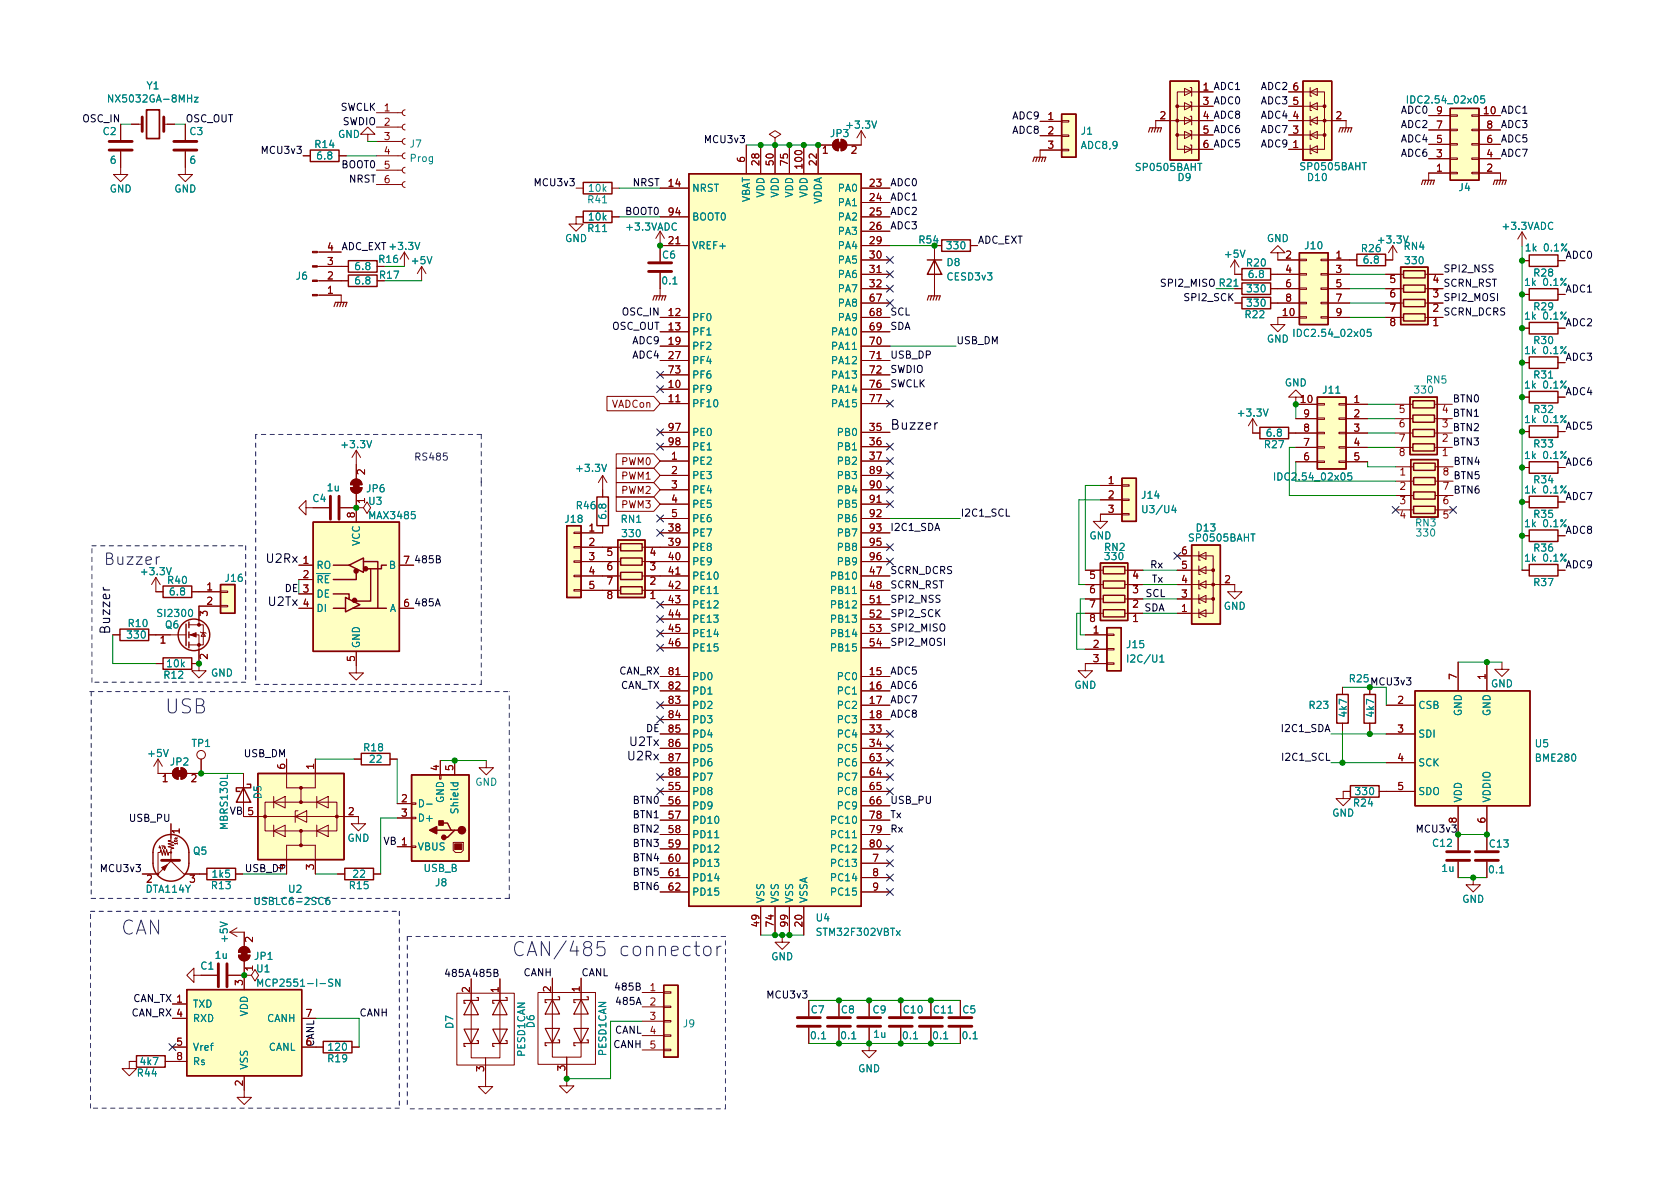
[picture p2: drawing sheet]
<svg xmlns="http://www.w3.org/2000/svg" width="297mm" height="210mm" viewBox="0 0 297 210" stroke-linecap="round" stroke-linejoin="round" font-family="sans-serif">
<defs><g id="words">
<g font-size="3.5" fill="#0000c2">
<text x="29.4" y="126.2">USB</text>
<text x="21.2" y="165.3">CAN</text>
<text x="90.4" y="169.1">CAN/485 connector</text>
</g>
<text font-size="2.8" fill="#0000c2" x="18.3" y="99.9">Buzzer</text>
<g font-size="2.4">
<text x="157.4" y="76">Buzzer</text>
<text x="19.5" y="112.3" transform="rotate(-90 19.5 112.3)">Buzzer</text>
</g>
<g font-size="2.1">
<text x="47.4" y="99.5">U2Rx</text>
<text x="47.6" y="107.1">U2Tx</text>
<text x="111.5" y="131.9">U2Tx</text>
<text x="111.3" y="134.4">U2Rx</text>
</g>
<g font-size="1.8" fill="#008484">
<text x="26" y="15.8">Y1</text>
<text x="18.3" y="23.9">C2</text>
<text x="19.9" y="18.1">NX5032GA-8MHz</text>
<text x="33.6" y="23.9">C3</text>
<text x="149.9" y="22.7">+3.3V</text>
<text x="191.2" y="23.8">J1</text>
<text x="249.5" y="18.3">IDC2.54_02x05</text>
<text x="19.5" y="29">6</text>
<text x="33.6" y="29">6</text>
<text x="55.8" y="26.2">R14</text>
<text x="56.2" y="28.2">6.8</text>
<text x="59.7" y="24.4">GND</text>
<text x="72.5" y="26.1">J7</text>
<text x="72.6" y="28.6">Prog</text>
<text x="146.9" y="24.2">JP3</text>
<text x="191.3" y="26.3">ADC8,9</text>
<text x="19.4" y="34">GND</text>
<text x="30.8" y="34">GND</text>
<text x="104" y="35.9">R41</text>
<text x="104.2" y="33.9">10k</text>
<text x="122.3" y="33.9">NRST</text>
<text x="135.1" y="35" transform="rotate(-90 135.1 35)">VDD</text>
<text x="137.7" y="35" transform="rotate(-90 137.7 35)">VDD</text>
<text x="140.2" y="35" transform="rotate(-90 140.2 35)">VDD</text>
<text x="142.7" y="35" transform="rotate(-90 142.7 35)">VDD</text>
<text x="148.3" y="33.9">PA0</text>
<text x="201" y="30.2">SP0505BAHT</text>
<text x="208.3" y="32">D9</text>
<text x="230.1" y="30.1">SP0505BAHT</text>
<text x="231.3" y="32">D10</text>
<text x="258" y="33.8">J4</text>
<text x="104" y="41">R11</text>
<text x="104.2" y="39">10k</text>
<text x="110.9" y="40.8">+3.3VADC</text>
<text x="122.3" y="39">BOOT0</text>
<text x="132.6" y="36.1" transform="rotate(-90 132.6 36.1)">VBAT</text>
<text x="145.3" y="36.2" transform="rotate(-90 145.3 36.2)">VDDA</text>
<text x="148.3" y="36.4">PA1</text>
<text x="148.3" y="39">PA2</text>
<text x="148.3" y="41.5">PA3</text>
<text x="265.9" y="40.6">+3.3VADC</text>
<text x="62.9" y="47.7">6.8</text>
<text x="69.2" y="44.2">+3.3V</text>
<text x="73" y="46.7">+5V</text>
<text x="99.9" y="42.8">GND</text>
<text x="117.2" y="45.7">C6</text>
<text x="122.3" y="44.1">VREF+</text>
<text x="148.3" y="44.1">PA4</text>
<text x="148.3" y="46.6">PA5</text>
<text x="162.6" y="43">R54</text>
<text x="167.4" y="47">D8</text>
<text x="167.6" y="44.1">330</text>
<text x="216.7" y="45.6">+5V</text>
<text x="220.5" y="47.1">R20</text>
<text x="224" y="42.8">GND</text>
<text x="230.8" y="44.1">J10</text>
<text x="240.8" y="44.6">R26</text>
<text x="241.2" y="46.6">6.8</text>
<text x="243.9" y="43">+3.3V</text>
<text x="248.3" y="44.2">RN4</text>
<text x="248.6" y="46.7">330</text>
<text x="270.2" y="44.4">1k 0.1%</text>
<text x="276.7" y="45.7">ADC0</text>
<text x="52.4" y="49.5">J6</text>
<text x="62.9" y="50.3">6.8</text>
<text x="67.2" y="49.3">R17</text>
<text x="117.2" y="50.3">0.1</text>
<text x="148.3" y="49.1">PA6</text>
<text x="148.3" y="51.7">PA7</text>
<text x="167.5" y="49.6">CESD3v3</text>
<text x="215.7" y="50.7">R21</text>
<text x="220.6" y="51.7">330</text>
<text x="220.9" y="49.1">6.8</text>
<text x="270.1" y="50.5">1k 0.1%</text>
<text x="271.3" y="48.9">R28</text>
<text x="276.7" y="51.7">ADC1</text>
<text x="122.3" y="56.8">PF0</text>
<text x="122.3" y="59.3">PF1</text>
<text x="147.3" y="59.3">PA10</text>
<text x="148.3" y="54.2">PA8</text>
<text x="148.3" y="56.8">PA9</text>
<text x="220.2" y="56.3">R22</text>
<text x="220.6" y="54.2">330</text>
<text x="229.4" y="59.6">IDC2.54_02x05</text>
<text x="270.1" y="56.5">1k 0.1%</text>
<text x="271.3" y="54.9">R29</text>
<text x="276.7" y="57.7">ADC2</text>
<text x="122.3" y="61.8">PF2</text>
<text x="122.3" y="64.4">PF4</text>
<text x="147.3" y="61.8">PA11</text>
<text x="147.3" y="64.4">PA12</text>
<text x="224" y="60.6">GND</text>
<text x="270.1" y="62.6">1k 0.1%</text>
<text x="271.3" y="60.8">R30</text>
<text x="276.7" y="63.8">ADC3</text>
<text x="122.3" y="69.5">PF9</text>
<text x="122.3" y="66.9">PF6</text>
<text x="147.3" y="66.9">PA13</text>
<text x="147.3" y="69.5">PA14</text>
<text x="227.1" y="68.3">GND</text>
<text x="234" y="69.6">J11</text>
<text x="250.2" y="69.6">330</text>
<text x="252.2" y="67.8">RN5</text>
<text x="270.1" y="68.7">1k 0.1%</text>
<text x="271.3" y="66.9">R31</text>
<text x="276.7" y="69.9">ADC4</text>
<text x="122.3" y="72">PF10</text>
<text x="122.3" y="77.1">PE0</text>
<text x="147.3" y="72">PA15</text>
<text x="148.3" y="77.1">PB0</text>
<text x="219.2" y="73.7">+3.3V</text>
<text x="224.1" y="77.2">6.8</text>
<text x="270.1" y="74.8">1k 0.1%</text>
<text x="271.3" y="73">R32</text>
<text x="276.7" y="76">ADC5</text>
<text x="60.7" y="79.2">+3.3V</text>
<text x="102.2" y="83.4">+3.3V</text>
<text x="122.3" y="82.2">PE2</text>
<text x="122.3" y="79.6">PE1</text>
<text x="148.3" y="79.6">PB1</text>
<text x="148.3" y="82.2">PB2</text>
<text x="223.7" y="79.2">R27</text>
<text x="270.1" y="81.1">1k 0.1%</text>
<text x="271.3" y="79.1">R33</text>
<text x="276.7" y="82.3">ADC6</text>
<text x="55.3" y="88.8">C4</text>
<text x="57.9" y="86.9">1u</text>
<text x="64.9" y="87">JP6</text>
<text x="65.2" y="89.3">U3</text>
<text x="122.3" y="84.7">PE3</text>
<text x="122.3" y="87.2">PE4</text>
<text x="122.3" y="89.8">PE5</text>
<text x="148.3" y="84.7">PB3</text>
<text x="148.3" y="87.2">PB4</text>
<text x="148.3" y="89.8">PB5</text>
<text x="202" y="88.2">J14</text>
<text x="226" y="85">IDC2.54_02x05</text>
<text x="270.1" y="87.2">1k 0.1%</text>
<text x="271.3" y="85.5">R34</text>
<text x="276.7" y="88.4">ADC7</text>
<text x="65.5" y="91.8">MAX3485</text>
<text x="100" y="92.4">J18</text>
<text x="102" y="90">R46</text>
<text x="107.2" y="91.6" transform="rotate(-90 107.2 91.6)">6.8</text>
<text x="109.9" y="92.4">RN1</text>
<text x="110.2" y="95">330</text>
<text x="122.3" y="94.9">PE7</text>
<text x="122.3" y="92.3">PE6</text>
<text x="148.3" y="92.3">PB6</text>
<text x="148.3" y="94.9">PB7</text>
<text x="192.6" y="95.4">GND</text>
<text x="202.5" y="90.7">U3/U4</text>
<text x="210.4" y="95.8">SP0505BAHT</text>
<text x="211.6" y="94">D13</text>
<text x="250.3" y="93.1">RN3</text>
<text x="250.6" y="94.9">330</text>
<text x="270.1" y="93.2">1k 0.1%</text>
<text x="271.3" y="91.6">R35</text>
<text x="276.7" y="94.4">ADC8</text>
<text x="25.2" y="101.7">+3.3V</text>
<text x="55.9" y="100.6">RO</text>
<text x="63.6" y="96.6" transform="rotate(-90 63.6 96.6)">VCC</text>
<text x="68.8" y="100.6">B</text>
<text x="122.3" y="97.4">PE8</text>
<text x="122.3" y="99.9">PE9</text>
<text x="148.3" y="97.4">PB8</text>
<text x="148.3" y="99.9">PB9</text>
<text x="195.3" y="97.4">RN2</text>
<text x="195.5" y="99">330</text>
<text x="270.1" y="99.3">1k 0.1%</text>
<text x="271.3" y="97.5">R36</text>
<text x="276.7" y="100.5">ADC9</text>
<text x="29.7" y="103.2">R40</text>
<text x="30.1" y="105.3">6.8</text>
<text x="39.9" y="102.9">J16</text>
<text x="55.9" y="103.1">~{RE}</text>
<text x="55.9" y="105.7">DE</text>
<text x="122.3" y="102.5">PE10</text>
<text x="122.3" y="105">PE11</text>
<text x="122.3" y="107.6">PE12</text>
<text x="147.3" y="102.5">PB10</text>
<text x="147.3" y="105">PB11</text>
<text x="147.3" y="107.6">PB12</text>
<text x="216.3" y="107.8">GND</text>
<text x="271.3" y="103.6">R37</text>
<text x="22.6" y="112.9">330</text>
<text x="22.8" y="110.9">R10</text>
<text x="28.2" y="109.1">SI2300</text>
<text x="29.3" y="111.1">Q6</text>
<text x="55.9" y="108.2">DI</text>
<text x="68.8" y="108.2">A</text>
<text x="122.3" y="110.1">PE13</text>
<text x="122.3" y="112.6">PE14</text>
<text x="147.3" y="110.1">PB13</text>
<text x="147.3" y="112.6">PB14</text>
<text x="29.6" y="118">10k</text>
<text x="37.3" y="119.6">GND</text>
<text x="63.6" y="114.7" transform="rotate(-90 63.6 114.7)">GND</text>
<text x="122.3" y="115.2">PE15</text>
<text x="147.3" y="115.2">PB15</text>
<text x="199.3" y="114.6">J15</text>
<text x="199.8" y="117.1">I2C/U1</text>
<text x="29.1" y="120">R12</text>
<text x="122.3" y="120.3">PD0</text>
<text x="122.3" y="122.8">PD1</text>
<text x="122.3" y="125.3">PD2</text>
<text x="148.3" y="120.3">PC0</text>
<text x="148.3" y="122.8">PC1</text>
<text x="148.3" y="125.3">PC2</text>
<text x="189.9" y="121.8">GND</text>
<text x="231.6" y="125.3">R23</text>
<text x="238.7" y="120.6">R25</text>
<text x="250.7" y="125.3">CSB</text>
<text x="263.6" y="121.5">GND</text>
<text x="122.3" y="127.9">PD3</text>
<text x="122.3" y="130.4">PD4</text>
<text x="148.3" y="127.9">PC3</text>
<text x="148.3" y="130.4">PC4</text>
<text x="238.1" y="126.7" transform="rotate(-90 238.1 126.7)">4k7</text>
<text x="243" y="126.7" transform="rotate(-90 243 126.7)">4k7</text>
<text x="250.7" y="130.4">SDI</text>
<text x="258.4" y="126.6" transform="rotate(-90 258.4 126.6)">GND</text>
<text x="263.5" y="126.6" transform="rotate(-90 263.5 126.6)">GND</text>
<text x="26.3" y="133.9">+5V</text>
<text x="30.2" y="135.4">JP2</text>
<text x="34" y="132.1">TP1</text>
<text x="64.4" y="132.8">R18</text>
<text x="65.4" y="134.9">22</text>
<text x="122.3" y="133">PD5</text>
<text x="122.3" y="135.5">PD6</text>
<text x="148.3" y="133">PC5</text>
<text x="148.3" y="135.5">PC6</text>
<text x="250.7" y="135.5">SCK</text>
<text x="271.5" y="132.1">U5</text>
<text x="271.7" y="134.7">BME280</text>
<text x="46.2" y="141.2" transform="rotate(-90 46.2 141.2)">D5</text>
<text x="73.8" y="142.7">D-</text>
<text x="78.5" y="142" transform="rotate(-90 78.5 142)">GND</text>
<text x="81" y="143.4" transform="rotate(-90 81 143.4)">Shield</text>
<text x="84" y="138.9">GND</text>
<text x="122.3" y="140.6">PD8</text>
<text x="122.3" y="143.1">PD9</text>
<text x="122.3" y="138">PD7</text>
<text x="148.3" y="138">PC7</text>
<text x="148.3" y="140.6">PC8</text>
<text x="148.3" y="143.1">PC9</text>
<text x="239.4" y="142.6">R24</text>
<text x="239.8" y="140.6">330</text>
<text x="250.7" y="140.6">SDO</text>
<text x="258.4" y="142" transform="rotate(-90 258.4 142)">VDD</text>
<text x="263.5" y="142" transform="rotate(-90 263.5 142)">VDDIO</text>
<text x="40.3" y="146.5" transform="rotate(-90 40.3 146.5)">MBRS130L</text>
<text x="61.4" y="148.8">GND</text>
<text x="73.8" y="145.3">D+</text>
<text x="122.3" y="145.7">PD10</text>
<text x="122.3" y="148.2">PD11</text>
<text x="147.3" y="145.7">PC10</text>
<text x="147.3" y="148.2">PC11</text>
<text x="235.5" y="144.4">GND</text>
<text x="253.4" y="149.7">C12</text>
<text x="263.4" y="149.9">C13</text>
<text x="34.2" y="151.1">Q5</text>
<text x="37.6" y="155.2">1k5</text>
<text x="62.5" y="155.2">22</text>
<text x="73.8" y="150.4">VBUS</text>
<text x="74.9" y="154.2">USB_B</text>
<text x="122.3" y="150.7">PD12</text>
<text x="122.3" y="153.3">PD13</text>
<text x="122.3" y="155.8">PD14</text>
<text x="147.3" y="153.3">PC13</text>
<text x="147.3" y="155.8">PC14</text>
<text x="147.3" y="150.7">PC12</text>
<text x="255" y="154.2">1u</text>
<text x="263.4" y="154.4">0.1</text>
<text x="25.9" y="157.9">DTA114Y</text>
<text x="37.5" y="157.2">R13</text>
<text x="45.6" y="160">USBLC6-2SC6</text>
<text x="51.1" y="157.9">U2</text>
<text x="61.9" y="157.2">R15</text>
<text x="77" y="156.7">J8</text>
<text x="122.3" y="158.4">PD15</text>
<text x="135.1" y="159.8" transform="rotate(-90 135.1 159.8)">VSS</text>
<text x="137.7" y="159.8" transform="rotate(-90 137.7 159.8)">VSS</text>
<text x="140.2" y="159.8" transform="rotate(-90 140.2 159.8)">VSS</text>
<text x="142.7" y="159.8" transform="rotate(-90 142.7 159.8)">VSSA</text>
<text x="147.3" y="158.4">PC15</text>
<text x="258.5" y="159.6">GND</text>
<text x="40.3" y="166.4" transform="rotate(-90 40.3 166.4)">+5V</text>
<text x="144.4" y="162.9">U4</text>
<text x="144.6" y="165.5">STM32F302VBTx</text>
<text x="35.5" y="171.4">C1</text>
<text x="38.1" y="169.5">1u</text>
<text x="45.1" y="169.7">JP1</text>
<text x="45.4" y="171.9">U1</text>
<text x="136.3" y="169.8">GND</text>
<text x="34" y="178.2">TXD</text>
<text x="43.8" y="179.8" transform="rotate(-90 43.8 179.8)">VDD</text>
<text x="46.8" y="174.5">MCP2551-I-SN</text>
<text x="143.4" y="179.2">C7</text>
<text x="148.8" y="179.2">C8</text>
<text x="154.4" y="179.2">C9</text>
<text x="159.8" y="179.2">C10</text>
<text x="165.1" y="179.2">C11</text>
<text x="170.2" y="179.2">C5</text>
<text x="34" y="180.7">RXD</text>
<text x="34" y="185.8">Vref</text>
<text x="47.2" y="180.7">CANH</text>
<text x="47.4" y="185.8">CANL</text>
<text x="58.2" y="185.8">120</text>
<text x="80.1" y="181.8" transform="rotate(-90 80.1 181.8)">D7</text>
<text x="94.5" y="181.7" transform="rotate(-90 94.5 181.7)">D6</text>
<text x="120.8" y="181.7">J9</text>
<text x="143.5" y="183.8">0.1</text>
<text x="148.8" y="183.8">0.1</text>
<text x="154.5" y="183.5">1u</text>
<text x="159.7" y="183.8">0.1</text>
<text x="165.1" y="183.8">0.1</text>
<text x="170.3" y="183.8">0.1</text>
<text x="24.4" y="190.4">R44</text>
<text x="24.9" y="188.3">4k7</text>
<text x="34" y="188.3">Rs</text>
<text x="43.8" y="189.2" transform="rotate(-90 43.8 189.2)">VSS</text>
<text x="58.1" y="187.8">R19</text>
<text x="92.8" y="186.8" transform="rotate(-90 92.8 186.8)">PESD1CAN</text>
<text x="107.2" y="186.7" transform="rotate(-90 107.2 186.7)">PESD1CAN</text>
<text x="151.7" y="189.6">GND</text>
</g>
<g font-size="1.8">
<text x="212.7" y="16">1 ADC1</text>
<text x="223" y="15.9">ADC2</text>
<text x="14.8" y="21.6">OSC_IN</text>
<text x="32.8" y="21.6">OSC_OUT</text>
<text x="60.1" y="19.6">SWCLK</text>
<text x="60.6" y="22.1">SWDIO</text>
<text x="179.1" y="21.1">ADC9</text>
<text x="179.1" y="23.6">ADC8</text>
<text x="212.7" y="18.5">3 ADC0</text>
<text x="212.7" y="21.1">4 ADC8</text>
<text x="212.7" y="23.6">5 ADC6</text>
<text x="223" y="23.5">ADC7</text>
<text x="223" y="21">ADC4</text>
<text x="223" y="18.4">ADC3</text>
<text x="247.8" y="22.6">ADC2</text>
<text x="247.8" y="20.1">ADC0</text>
<text x="262.4" y="20.2">10 ADC1</text>
<text x="265.3" y="22.6">ADC3</text>
<text x="46.6" y="27.2">MCU3v3</text>
<text x="60.5" y="29.7">BOOT0</text>
<text x="125" y="25.3">MCU3v3</text>
<text x="212.7" y="26.2">6 ADC5</text>
<text x="223" y="26.1">ADC9</text>
<text x="247.8" y="27.7">ADC6</text>
<text x="247.8" y="25.2">ADC4</text>
<text x="265.3" y="25.2">ADC5</text>
<text x="265.3" y="27.7">ADC7</text>
<text x="61.7" y="32.3">NRST</text>
<text x="94.9" y="32.9">MCU3v3</text>
<text x="111.9" y="32.9">NRST</text>
<text x="157.4" y="35.5">ADC1</text>
<text x="157.4" y="32.9">ADC0</text>
<text x="110.6" y="38">BOOT0</text>
<text x="157.4" y="40.5">ADC3</text>
<text x="157.4" y="38">ADC2</text>
<text x="60.3" y="44.2">ADC_EXT +3.3V</text>
<text x="172.8" y="43.1">ADC_EXT</text>
<text x="205.7" y="50.7">SPI2_MISO R21</text>
<text x="209.8" y="53.2">SPI2_SCK</text>
<text x="255.1" y="50.7">SCRN_RST</text>
<text x="255.1" y="53.2">SPI2_MOSI</text>
<text x="255.1" y="48.2">SPI2_NSS</text>
<text x="108.2" y="58.3">OSC_OUT</text>
<text x="110.1" y="55.8">OSC_IN</text>
<text x="157.4" y="55.8">SCL</text>
<text x="157.4" y="58.3">SDA</text>
<text x="255.1" y="55.8">SCRN_DCRS</text>
<text x="111.9" y="60.9">ADC9</text>
<text x="111.9" y="63.4">ADC4</text>
<text x="157.4" y="63.4">USB_DP</text>
<text x="157.4" y="65.9">SWDIO</text>
<text x="169" y="60.9">USB_DM</text>
<text x="157.4" y="68.5">SWCLK</text>
<text x="256.8" y="71.1">BTN0</text>
<text x="256.8" y="73.7">BTN1</text>
<text x="256.8" y="76.2">BTN2</text>
<text x="256.8" y="78.8">BTN3</text>
<text x="256.9" y="82.2">BTN4</text>
<text x="256.9" y="87.3">BTN6</text>
<text x="256.9" y="84.7">BTN5</text>
<text x="157.4" y="93.9">I2C1_SDA</text>
<text x="169.8" y="91.3">I2C1_SCL</text>
<text x="73.2" y="99.6">485B</text>
<text x="157.4" y="101.5">SCRN_DCRS</text>
<text x="203.5" y="100.5">Rx</text>
<text x="50.4" y="104.7">DE</text>
<text x="73.2" y="107.2">485A</text>
<text x="157.4" y="104">SCRN_RST</text>
<text x="157.4" y="106.6">SPI2_NSS</text>
<text x="202.6" y="105.6">SCL</text>
<text x="203.7" y="103">Tx</text>
<text x="157.4" y="109.1">SPI2_SCK</text>
<text x="157.4" y="111.7">SPI2_MISO</text>
<text x="202.3" y="108.1">SDA</text>
<text x="109.4" y="119.3">CAN_RX</text>
<text x="157.4" y="114.2">SPI2_MOSI</text>
<text x="157.4" y="119.3">ADC5</text>
<text x="109.6" y="121.8">CAN_TX</text>
<text x="157.4" y="121.8">ADC6</text>
<text x="157.4" y="124.4">ADC7</text>
<text x="242.2" y="121.2">MCU3v3</text>
<text x="114.3" y="129.4">DE</text>
<text x="157.4" y="126.9">ADC8</text>
<text x="226.9" y="129.4">I2C1_SDA</text>
<text x="43.2" y="133.9">USB_DM</text>
<text x="227.1" y="134.5">I2C1_SCL</text>
<text x="112.1" y="142.1">BTN0</text>
<text x="157.4" y="142.1">USB_PU</text>
<text x="23.1" y="145.3">USB_PU</text>
<text x="40.6" y="144">VB</text>
<text x="67.8" y="149.4">VB 1</text>
<text x="112.1" y="149.8">BTN3</text>
<text x="112.1" y="147.2">BTN2</text>
<text x="112.1" y="144.7">BTN1</text>
<text x="157.4" y="144.7">Tx</text>
<text x="157.4" y="147.2">Rx</text>
<text x="250.8" y="147.2">MCU3v3</text>
<text x="18.2" y="154.2">MCU3v3</text>
<text x="43.5" y="154.2">USB_DP</text>
<text x="112.1" y="152.3">BTN4</text>
<text x="112.1" y="154.8">BTN5</text>
<text x="112.1" y="157.4">BTN6</text>
<text x="79.1" y="172.7">485A 485B</text>
<text x="92.6" y="172.6">CANH</text>
<text x="102.7" y="172.6">CANL</text>
<text x="23.2" y="179.7">CAN_RX 4</text>
<text x="23.4" y="177.2">CAN_TX 1</text>
<text x="63.5" y="179.7">CANH</text>
<text x="109.3" y="175.2">485B</text>
<text x="109.3" y="177.7">485A</text>
<text x="136" y="176.6">MCU3v3</text>
<text x="55.5" y="185.2" transform="rotate(-90 55.5 185.2)">CANL</text>
<text x="108.4" y="185.3">CANH</text>
<text x="108.6" y="182.8">CANL</text>
</g>
<g font-size="1.8" fill="#840000">
<text x="212.7" y="16">1</text>
<text x="228.6" y="16">6</text>
<text x="68" y="19.7">1</text>
<text x="68" y="22.2">2</text>
<text x="185.3" y="21.2">1</text>
<text x="185.3" y="23.7">2</text>
<text x="205.1" y="21.1">2</text>
<text x="212.7" y="18.5">3</text>
<text x="212.7" y="21.1">4</text>
<text x="212.7" y="23.6">5</text>
<text x="228.6" y="23.6">3</text>
<text x="228.6" y="21.1">4</text>
<text x="228.6" y="18.5">5</text>
<text x="236.2" y="21.1">2</text>
<text x="254" y="22.7">7</text>
<text x="254" y="20.2">9</text>
<text x="262.4" y="20.2">10</text>
<text x="262.9" y="22.7">8</text>
<text x="68" y="24.8">3</text>
<text x="68" y="27.3">4</text>
<text x="68" y="29.8">5</text>
<text x="131.7" y="28.7" transform="rotate(-90 131.7 28.7)">6</text>
<text x="134.2" y="29.2" transform="rotate(-90 134.2 29.2)">28</text>
<text x="136.8" y="29.2" transform="rotate(-90 136.8 29.2)">50</text>
<text x="139.3" y="29.2" transform="rotate(-90 139.3 29.2)">75</text>
<text x="141.9" y="29.7" transform="rotate(-90 141.9 29.7)">100</text>
<text x="144.4" y="29.2" transform="rotate(-90 144.4 29.2)">22</text>
<text x="145.4" y="27.2">1</text>
<text x="150.5" y="27.2">2</text>
<text x="185.3" y="26.3">3</text>
<text x="212.7" y="26.2">6</text>
<text x="228.6" y="26.2">1</text>
<text x="254" y="27.8">3</text>
<text x="254" y="25.3">5</text>
<text x="262.9" y="27.8">4</text>
<text x="262.9" y="25.3">6</text>
<text x="68" y="32.4">6</text>
<text x="118.3" y="33">14</text>
<text x="153.8" y="33">23</text>
<text x="153.8" y="35.6">24</text>
<text x="254" y="30.3">1</text>
<text x="262.9" y="30.3">2</text>
<text x="118.3" y="38.1">94</text>
<text x="153.8" y="38.1">25</text>
<text x="153.8" y="40.6">26</text>
<text x="57.9" y="46.9">3</text>
<text x="57.9" y="44.3">4</text>
<text x="67.1" y="46.5">R16</text>
<text x="118.3" y="43.2">21</text>
<text x="153.8" y="43.2">29</text>
<text x="153.8" y="45.7">30</text>
<text x="227.3" y="45.7">2</text>
<text x="236.2" y="45.7">1</text>
<text x="57.9" y="51.9">1</text>
<text x="57.9" y="49.4">2</text>
<text x="153.8" y="48.3">31</text>
<text x="153.8" y="50.8">32</text>
<text x="153.8" y="53.3">67</text>
<text x="227.3" y="48.3">4</text>
<text x="227.3" y="50.8">6</text>
<text x="227.3" y="53.3">8</text>
<text x="236.2" y="48.3">3</text>
<text x="236.2" y="50.8">5</text>
<text x="236.2" y="53.3">7</text>
<text x="245.8" y="50">5</text>
<text x="245.8" y="52.6">6</text>
<text x="253.4" y="52.6">3</text>
<text x="253.4" y="50">4</text>
<text x="118.3" y="55.9">12</text>
<text x="118.3" y="58.4">13</text>
<text x="153.8" y="55.9">68</text>
<text x="153.8" y="58.4">69</text>
<text x="226.9" y="55.9">10</text>
<text x="236.2" y="55.9">9</text>
<text x="245.8" y="55.1">7</text>
<text x="245.8" y="57.7">8</text>
<text x="253.4" y="57.7">1</text>
<text x="253.4" y="55.1">2</text>
<text x="118.3" y="61">19</text>
<text x="118.3" y="63.5">27</text>
<text x="153.8" y="61">70</text>
<text x="153.8" y="63.5">71</text>
<text x="118.3" y="68.6">10</text>
<text x="118.3" y="71.1">11</text>
<text x="118.3" y="66">73</text>
<text x="153.8" y="66">72</text>
<text x="153.8" y="68.6">76</text>
<text x="153.8" y="71.1">77</text>
<text x="230" y="71.2">10</text>
<text x="239.4" y="71.2">1</text>
<text x="108.1" y="72.1">VADCon</text>
<text x="118.3" y="76.2">97</text>
<text x="153.8" y="76.2">35</text>
<text x="230.5" y="76.3">8</text>
<text x="230.5" y="73.8">9</text>
<text x="239.4" y="73.8">2</text>
<text x="239.4" y="76.3">3</text>
<text x="247.4" y="73">5</text>
<text x="247.4" y="75.6">6</text>
<text x="255" y="75.6">3</text>
<text x="255" y="73">4</text>
<text x="64.5" y="83.9" transform="rotate(-90 64.5 83.9)">2</text>
<text x="110" y="82.3">PWM0</text>
<text x="118.3" y="78.7">98</text>
<text x="118.8" y="81.3">1</text>
<text x="118.8" y="83.8">2</text>
<text x="153.8" y="78.7">36</text>
<text x="153.8" y="81.3">37</text>
<text x="153.8" y="83.8">89</text>
<text x="230.5" y="81.4">6</text>
<text x="230.5" y="78.9">7</text>
<text x="239.4" y="78.9">4</text>
<text x="239.4" y="81.4">5</text>
<text x="247.4" y="78.1">7</text>
<text x="247.4" y="80.6">8</text>
<text x="255" y="80.6">1</text>
<text x="255" y="78.1">2</text>
<text x="64.5" y="89" transform="rotate(-90 64.5 89)">1</text>
<text x="110" y="84.8">PWM1</text>
<text x="110" y="89.9">PWM3</text>
<text x="110" y="87.3">PWM2</text>
<text x="118.8" y="86.4">3</text>
<text x="118.8" y="88.9">4</text>
<text x="153.8" y="86.4">90</text>
<text x="153.8" y="88.9">91</text>
<text x="196" y="85.6">1</text>
<text x="196" y="88.1">2</text>
<text x="247.5" y="84.1">1</text>
<text x="247.5" y="86.6">2</text>
<text x="247.5" y="89.1">3</text>
<text x="255.2" y="89.1">6</text>
<text x="255.2" y="86.6">7</text>
<text x="255.2" y="84.1">8</text>
<text x="62.7" y="91.5" transform="rotate(-90 62.7 91.5)">8</text>
<text x="104.2" y="94">1</text>
<text x="118.3" y="94">38</text>
<text x="118.8" y="91.4">5</text>
<text x="153.8" y="91.4">92</text>
<text x="153.8" y="94">93</text>
<text x="196" y="90.7">3</text>
<text x="247.5" y="91.7">4</text>
<text x="255.2" y="91.7">5</text>
<text x="53.6" y="99.7">1</text>
<text x="71.4" y="99.7">7</text>
<text x="104.2" y="96.5">2</text>
<text x="104.2" y="99.1">3</text>
<text x="104.2" y="101.6">4</text>
<text x="107.3" y="98.3">5</text>
<text x="107.3" y="100.8">6</text>
<text x="115" y="100.8">3</text>
<text x="115" y="98.3">4</text>
<text x="118.3" y="96.5">39</text>
<text x="118.3" y="99.1">40</text>
<text x="118.3" y="101.6">41</text>
<text x="153.8" y="101.6">47</text>
<text x="153.8" y="96.5">95</text>
<text x="153.8" y="99.1">96</text>
<text x="208.9" y="100.6">5</text>
<text x="208.9" y="98">6</text>
<text x="36.6" y="104.4">1</text>
<text x="36.6" y="106.9">2</text>
<text x="53.6" y="102.2">2</text>
<text x="53.6" y="104.8">3</text>
<text x="53.6" y="107.3">4</text>
<text x="71.4" y="107.3">6</text>
<text x="104.2" y="104.1">5</text>
<text x="107.3" y="103.4">7</text>
<text x="107.3" y="105.9">8</text>
<text x="115" y="105.9">1</text>
<text x="115" y="103.4">2</text>
<text x="118.3" y="104.1">42</text>
<text x="118.3" y="106.7">43</text>
<text x="153.8" y="104.1">48</text>
<text x="153.8" y="106.7">51</text>
<text x="192.7" y="102.4">5</text>
<text x="192.7" y="104.9">6</text>
<text x="192.7" y="107.4">7</text>
<text x="200.3" y="107.4">2</text>
<text x="200.3" y="104.9">3</text>
<text x="200.3" y="102.4">4</text>
<text x="208.9" y="105.7">3</text>
<text x="208.9" y="103.1">4</text>
<text x="216.6" y="103.1">2</text>
<text x="28.3" y="113.8">1</text>
<text x="36.7" y="108.9" transform="rotate(-90 36.7 108.9)">3</text>
<text x="118.3" y="109.2">44</text>
<text x="118.3" y="111.8">45</text>
<text x="153.8" y="109.2">52</text>
<text x="153.8" y="111.8">53</text>
<text x="192.7" y="110">8</text>
<text x="193.3" y="112">1</text>
<text x="200.3" y="110">1</text>
<text x="208.9" y="108.2">1</text>
<text x="36.7" y="116.6" transform="rotate(-90 36.7 116.6)">2</text>
<text x="62.7" y="116.9" transform="rotate(-90 62.7 116.9)">5</text>
<text x="118.3" y="114.3">46</text>
<text x="118.3" y="119.4">81</text>
<text x="153.8" y="119.4">15</text>
<text x="153.8" y="114.3">54</text>
<text x="193.3" y="114.5">2</text>
<text x="193.3" y="117.1">3</text>
<text x="118.3" y="121.9">82</text>
<text x="118.3" y="124.5">83</text>
<text x="153.8" y="121.9">16</text>
<text x="153.8" y="124.5">17</text>
<text x="247.2" y="124.5">2</text>
<text x="257.6" y="120.1" transform="rotate(-90 257.6 120.1)">7</text>
<text x="262.6" y="120.1" transform="rotate(-90 262.6 120.1)">1</text>
<text x="118.3" y="127">84</text>
<text x="118.3" y="129.5">85</text>
<text x="153.8" y="127">18</text>
<text x="153.8" y="129.5">33</text>
<text x="247.2" y="129.5">3</text>
<text x="50.4" y="136" transform="rotate(-90 50.4 136)">6</text>
<text x="55.5" y="136" transform="rotate(-90 55.5 136)">1</text>
<text x="77.6" y="136.2" transform="rotate(-90 77.6 136.2)">4</text>
<text x="80.1" y="136.2" transform="rotate(-90 80.1 136.2)">5</text>
<text x="118.3" y="132.1">86</text>
<text x="118.3" y="134.6">87</text>
<text x="118.3" y="137.2">88</text>
<text x="153.8" y="132.1">34</text>
<text x="153.8" y="134.6">63</text>
<text x="153.8" y="137.2">64</text>
<text x="247.2" y="134.6">4</text>
<text x="28.7" y="138.3">1</text>
<text x="33.8" y="138.3">2</text>
<text x="71" y="141.9">2</text>
<text x="118.3" y="139.7">55</text>
<text x="118.3" y="142.2">56</text>
<text x="153.8" y="139.7">65</text>
<text x="153.8" y="142.2">66</text>
<text x="247.2" y="139.7">5</text>
<text x="31.7" y="147.4" transform="rotate(-90 31.7 147.4)">1</text>
<text x="43.8" y="144.1">5</text>
<text x="61.6" y="144.1">2</text>
<text x="71" y="144.4">3</text>
<text x="71" y="149.5">1</text>
<text x="118.3" y="144.8">57</text>
<text x="118.3" y="147.3">58</text>
<text x="118.3" y="149.9">59</text>
<text x="153.8" y="144.8">78</text>
<text x="153.8" y="147.3">79</text>
<text x="153.8" y="149.9">80</text>
<text x="257.6" y="145.5" transform="rotate(-90 257.6 145.5)">8</text>
<text x="262.6" y="145.5" transform="rotate(-90 262.6 145.5)">6</text>
<text x="50.4" y="153.8" transform="rotate(-90 50.4 153.8)">4</text>
<text x="55.5" y="153.8" transform="rotate(-90 55.5 153.8)">3</text>
<text x="118.3" y="152.4">60</text>
<text x="118.3" y="154.9">61</text>
<text x="154.3" y="152.4">7</text>
<text x="154.3" y="154.9">8</text>
<text x="25.9" y="156.1">2</text>
<text x="33.5" y="156.1">3</text>
<text x="118.3" y="157.5">62</text>
<text x="154.3" y="157.5">9</text>
<text x="44.7" y="166.6" transform="rotate(-90 44.7 166.6)">2</text>
<text x="134.2" y="163.8" transform="rotate(-90 134.2 163.8)">49</text>
<text x="136.8" y="163.8" transform="rotate(-90 136.8 163.8)">74</text>
<text x="139.3" y="163.8" transform="rotate(-90 139.3 163.8)">99</text>
<text x="141.9" y="163.8" transform="rotate(-90 141.9 163.8)">20</text>
<text x="44.7" y="171.7" transform="rotate(-90 44.7 171.7)">1</text>
<text x="31.3" y="177.3">1</text>
<text x="31.3" y="179.8">4</text>
<text x="42.9" y="174.2" transform="rotate(-90 42.9 174.2)">3</text>
<text x="54.1" y="179.8">7</text>
<text x="83.1" y="175.5" transform="rotate(-90 83.1 175.5)">2</text>
<text x="88.1" y="175.5" transform="rotate(-90 88.1 175.5)">1</text>
<text x="97.4" y="175.4" transform="rotate(-90 97.4 175.4)">2</text>
<text x="102.5" y="175.4" transform="rotate(-90 102.5 175.4)">1</text>
<text x="115" y="175.3">1</text>
<text x="115" y="177.8">2</text>
<text x="31.3" y="184.9">5</text>
<text x="54.1" y="184.9">6</text>
<text x="115" y="180.3">3</text>
<text x="115" y="182.9">4</text>
<text x="115" y="185.4">5</text>
<text x="31.3" y="187.4">8</text>
<text x="85.6" y="189.5" transform="rotate(-90 85.6 189.5)">3</text>
<text x="99.9" y="189.3" transform="rotate(-90 99.9 189.3)">3</text>
<text x="42.9" y="192" transform="rotate(-90 42.9 192)">2</text>
</g>
<text font-size="1.8" fill="#0000c2" x="73.2" y="81.4">RS485</text>
<g font-size=".7" fill="#840000">
<text x="31.4" y="149.3" transform="rotate(-90 31.4 149.3)">10k</text>
<text x="28.1" y="150.1">47k</text>
</g>
</g></defs>
<g fill="none" stroke="#840000" stroke-width=".25">
<path d="M206.9 14.3h5.1v14h-5.1zM230.4 14.3h5.1v14h-5.1zM256.4 19.2h5.1v12.7h-5.1zM54.9 26.5h5v2.1h-5zM103.1 37.3h5.1v2.1h-5.1zM103.1 32.3h5.1v2h-5.1zM121.8 30.7h30.5v129.6h-30.5zM187.7 20.2h2.5v7.6h-2.5zM61.6 48.6h5.1v2.1h-5.1zM61.6 46.1h5.1v2h-5.1zM164 46h2.5M165.2 46l1.3 2.5h-2.5z"/>
<path d="M166.5 42.4h5.1v2h-5.1zM219.6 52.6h5.1v2h-5.1zM219.6 47.5h5.1v2h-5.1zM219.6 50h5.1v2.1h-5.1zM229.7 44.7h5.1v12.7h-5.1zM239.9 45h5.1v2h-5.1zM247.6 47.2h4.9v10.2h-4.9zM248.2 55.5h3.8v1.3h-3.8zM248.2 53h3.8v1.2h-3.8zM248.2 50.4h3.8v1.3h-3.8zM248.2 47.9h3.8v1.2h-3.8zM270.4 57h5.1v2h-5.1z"/>
<path d="M270.4 45.1h5.1v2h-5.1zM270.4 51h5.1v2.1h-5.1zM222.8 75.6h5v2h-5zM232.9 70.2h5.1v12.7h-5.1zM249.3 70.2h4.8v10.2h-4.8zM249.8 78.5h3.8v1.3h-3.8zM249.8 75.9h3.8v1.3h-3.8zM249.8 73.4h3.8v1.3h-3.8zM249.8 70.9h3.8v1.2h-3.8zM270.4 63.1h5.1v2h-5.1zM270.4 69.2h5.1v2h-5.1zM270.4 75.3h5.1v2h-5.1z"/>
<path d="M55.4 92.3h15.2v22.9h-15.2zM58.9 99.9h2.8M61.7 99.9l2.6-1.2v2.5zM64.3 99.3h2.5v8.3M68.3 99.9h-.9v.7h-2.5M100.2 93h2.5v12.7h-2.5zM105.5 87.9h2.1v5.1h-2.1zM109.2 95.5h4.8v10.2h-4.8zM109.7 98.7h3.8v1.2h-3.8zM109.7 96.1h3.8v1.3h-3.8zM194.6 99.6h4.8v10.1h-4.8zM198.4 84.6h2.5v7.6h-2.5z"/>
<path d="M210.7 96.4h5.1v14h-5.1zM249.4 81.3h4.9v10.1h-4.9zM249.9 81.9h3.8v1.3h-3.8zM249.9 84.4h3.8v1.3h-3.8zM249.9 87h3.8v1.3h-3.8zM249.9 89.5h3.8v1.3h-3.8zM270.4 99.8h5.1v2h-5.1zM270.4 81.7h5.1v2h-5.1zM270.4 87.8h5.1v2h-5.1zM270.4 93.7h5.1v2.1h-5.1zM21.2 111.2h5.1v2.1h-5.1zM28.8 103.6h5.1v2.1h-5.1z"/>
<path d="M28.8 116.3h5.1v2.1h-5.1zM32.9 110.4v3.8M33.4 110v1M33.4 111.8v1M33.4 113.5v1M39 103.4h2.5v5.1h-2.5zM58.9 105h2.8v.7M58.9 107.6h2.2M61.1 105.7l2.5 1.2-2.5 1.3zM61.7 105.7v.2M62.4 107.6h5.9M63 101.2v1.3h-4.1"/>
<path d="M65.5 100.6v5.7h-2.5M109.7 103.8h3.8v1.2h-3.8zM109.7 101.2h3.8v1.3h-3.8zM195.1 107.8h3.8v1.3h-3.8zM195.1 105.3h3.8v1.2h-3.8zM195.1 102.7h3.8v1.3h-3.8zM195.1 100.2h3.8v1.3h-3.8zM195.7 111h2.5v7.6h-2.5zM43.1 139.3l1.2 2.6h-2.5zM43.7 138.7h.6v.6h-2.5v.6h.6M45.6 136.8h15.2v15.2h-15.2zM63.9 133.2h5.1v2h-5.1z"/>
<path d="M72.8 137h10.1v15.3h-10.1zM236.3 122.8h2.1v5.1h-2.1zM238.8 138.9h5v2.1h-5zM241.2 122.8h2v5.1h-2zM250.2 122.2h20.3v20.3h-20.3zM27.1 152.6v-1.9a3.2 3.2 0 0 1 3.1-3.1 3.2 3.2 0 0 1 3.2 3.1v1.9M27.1 152.7a3.2 3.2 0 0 0 3.1 3.1 3.2 3.2 0 0 0 3.2-3.1M36.6 153.5h5.1v2.1h-5.1zM61 153.5h5v2.1h-5zM77.2 146.8h2.6M77.9 145.5h1.2l.7 1.3h.6M81 146.8h-.6l-1.3 1.3h-.6"/>
<path d="M33 175h20.3v15.2h-20.3zM117.3 174.2h2.6v12.7h-2.6zM24.1 186.7h5.1v2h-5.1zM57.1 184.1h5.1v2.1h-5.1z"/>
<circle cx="34.3" cy="112.3" r="2.79"/>
</g>
<g fill="none" stroke="#840000" stroke-width=".18">
<path d="M66.5 19.9h4.6M71.6 19.4l-.3 .2-.2 .3 .2 .4 .3 .1M209.4 15.6l1.3 .7-1.3 .6zM209.4 18.2l1.3 .6-1.3 .6zM210.4 15.5h.3v1.5M210.4 18h.3v1.6M210.7 16.3h-2.5v2.5M210.7 18.8h-2.5v5.1h2.5M210.7 16.3h3.8M210.7 18.8h3.8M227.8 16.3h3.8M227.8 18.8h3.8"/>
<path d="M231.6 16.3h2.6v2.5M231.6 18.8h2.6v5.1h-2.6M231.6 18v1.6h.3M231.6 18.8l1.3-.6v1.2zM231.6 15.5v1.5h.3M231.6 16.3l1.3-.7v1.3zM21.3 26.8v4.1h1.3l-1.3 1.2-1.2-1.2h1.2M21.3 22v2.8M23.2 22h1.9M29 22h1.9M32.8 26.8v4.1h1.2l-1.2 1.2-1.3-1.2h1.3M32.8 22v2.8"/>
<path d="M53.6 27.6h1.3M59.9 27.6h1.3M65 23.7h1.3l-1.3-1.2-1.2 1.2h1.2v1.3M66.5 27.6h4.6M66.5 32.6h4.6M66.5 30.1h4.6M66.5 25h4.6M66.5 22.5h4.6M71.6 32.1l-.3 .2-.2 .3 .2 .4 .3 .1M71.6 29.6l-.3 .1-.2 .4 .2 .4 .3 .1M71.6 27l-.3 .2-.2 .4 .2 .3 .3 .2M71.6 24.5l-.3 .2-.2 .3 .2 .4 .3 .1"/>
<path d="M71.6 22l-.3 .1-.2 .4 .2 .3 .3 .2M101.9 33.3h1.2M103.1 38.3h-1.2v1.3h1.2l-1.2 1.3-1.3-1.3h1.3M108.2 33.3h1.3M108.2 38.3h1.3M116.7 33.3h5.1M116.7 38.3h5.1M132 25.6v5.1M134.5 25.6v5.1M137 24.4l1-.7-1-.6-1 .6 1 .7v1.2M137 25.6h.1M137 25.6v5.1"/>
<path d="M139.6 25.6v5.1M142.1 25.6v5.1M147.2 25.6h-2.5v5.1M147.5 24.9l.7-.3v2.1a1.02 1.02 0 0 1-.9-.7 1.02 1.02 0 0 1 .2-1.1zM148.7 24.6v2.1M148.7 24.6a1.02 1.02 0 0 1 1 1 1.02 1.02 0 0 1-1 1.1M152.3 33.3h5.1M152.3 35.8h5.1M152.3 38.3h5.1M152.3 23.1v2.5h-2.6M152.3 23.1l-.8 1.3M152.3 23.1l.7 1.3"/>
<path d="M183.9 21.5h3.8M183.9 24h3.8M187.7 26.4h1.3v.3h-1.3zM187.7 23.9h1.3v.2h-1.3zM187.7 21.3h1.3v.3h-1.3zM187.7 26.5h-3.8v1.3M208.2 23.9v2.5h2.5M209.4 20.7l1.3 .6-1.3 .7zM209.4 23.2l1.3 .7-1.3 .6zM209.4 25.8l1.3 .6-1.3 .6zM210.4 20.6h.3v1.5M210.4 23.1h.3v1.5"/>
<path d="M210.4 25.6h.3v1.6M210.7 23.9h3.8M210.7 26.4h3.8M214.5 21.3h-10.2v1.3M227.8 21.3h10.2v1.3M227.8 23.9h3.8M227.8 26.4h3.8M231.6 20.6v1.5h.3M231.6 25.6v1.6h.3M231.6 26.4l1.3-.6v1.2zM231.6 23.1v1.5h.3M231.6 23.9l1.3-.7v1.3z"/>
<path d="M231.6 21.3l1.3-.6v1.3zM234.2 23.9v2.5h-2.6M252.6 20.4h3.8M252.6 28.1h3.8M252.6 25.5h3.8M252.6 23h3.8M256.4 20.3h1.3v.3h-1.3zM256.4 22.9h1.3v.2h-1.3zM256.4 25.4h1.3v.2h-1.3zM256.4 27.9h1.3v.3h-1.3zM256.4 30.5h1.3v.2h-1.3zM256.4 30.6h-3.8v1.3"/>
<path d="M260.2 20.3h1.3v.3h-1.3zM260.2 22.9h1.3v.2h-1.3zM260.2 25.4h1.3v.2h-1.3zM260.2 27.9h1.3v.3h-1.3zM260.2 30.5h1.3v.2h-1.3zM261.5 30.6h3.8v1.3M261.5 20.4h3.8M261.5 28.1h3.8M261.5 25.5h3.8M261.5 23h3.8M56.1 49.7h5.5M56.1 47.1h5.5"/>
<path d="M56.1 52.2h4.2v1.3M56.1 44.6h4.2M66.7 49.7h1.2M71.5 44.6l-.8 1.2M71.5 44.6v2.5M71.5 44.6l.8 1.2M74.5 47.1l-.7 1.3M74.5 47.1v2.6M74.5 47.1l.8 1.3M116.7 56.1h5.1M116.7 58.7h5.1M116.7 43.4h5.1"/>
<path d="M116.7 40.9v5.3M116.7 48.3v4M116.7 40.9l-.7 1.3M116.7 40.9l.8 1.3M152.3 56.1h5.1M152.3 58.7h5.1M152.3 43.4h5.1M152.3 40.9h5.1M152.3 46h5.1M152.3 48.5h5.1M152.3 51h5.1M152.3 53.6h5.1"/>
<path d="M166.5 43.4h-1.3v8.9M171.6 43.4h1.2M218.3 46v2.5h1.3M218.3 51h1.3M218.3 53.6h1.3M218.3 46l-.7 1.2M218.3 46l.8 1.2M224.7 48.5h5M224.7 51h5M224.7 53.6h5M225.9 44.7h1.3l-1.3-1.3-1.2 1.3h1.2v1.3h3.8M229.7 56h1.3v.3h-1.3z"/>
<path d="M229.7 53.5h1.3v.2h-1.3zM229.7 50.9h1.3v.3h-1.3zM229.7 48.4h1.3v.2h-1.3zM229.7 45.8h1.3v.3h-1.3zM229.7 56.1h-3.8v1.3h1.3l-1.3 1.3-1.2-1.3h1.2M233.6 56h1.2v.3h-1.2zM233.6 53.5h1.2v.2h-1.2zM233.6 50.9h1.2v.3h-1.2zM233.6 48.4h1.2v.2h-1.2zM233.6 45.8h1.2v.3h-1.2zM234.8 56.1h3.8M234.8 46h5.1"/>
<path d="M234.8 48.5h3.8M234.8 51h3.8M234.8 53.6h3.8M245 56.1h3.2M245 48.5h3.2M245 51h3.2M245 53.6h3.2M246.3 43.4v2.6h-1.3M246.3 43.4l-.8 1.3M246.3 43.4l.7 1.3M252 56.1h3.1M252 48.5h3.1"/>
<path d="M252 51h3.1M252 53.6h3.1M269.1 41l-.7 1.3M269.1 41v2.6M269.1 41l.8 1.3M269.1 58h1.3M269.1 46.1h1.3M269.1 52.1h1.3M275.5 58h1.2M275.5 46.1h1.2M275.5 52.1h1.2M63 79.6v5.1"/>
<path d="M63 79.6l-.8 1.3M63 79.6l.8 1.3M107.3 70.1h8.3l1.1 1.3-1.1 1.2h-8.3zM116.7 68.8h5.1M116.7 71.4h5.1M116.7 61.2h5.1M116.7 63.7h5.1M116.7 76.4h5.1M116.7 79h5.1M116.7 66.3h5.1M152.3 68.8h5.1M152.3 71.4h5.1"/>
<path d="M152.3 61.2h5.1M152.3 63.7h5.1M152.3 76.4h5.1M152.3 79h5.1M152.3 66.3h5.1M221.5 74v2.6h1.3M221.5 74l-.8 1.3M221.5 74l.7 1.3M227.8 76.6h5.1M229.1 70.2h1.3l-1.3-1.2-1.3 1.2h1.3v1.3h3.8M229.1 79.1h3.8M229.1 74h3.8"/>
<path d="M232.9 79h1.3v.2h-1.3zM232.9 76.4h1.3v.3h-1.3zM232.9 73.9h1.3v.3h-1.3zM232.9 71.4h1.3v.2h-1.3zM236.7 79h1.3v.2h-1.3zM236.7 76.4h1.3v.3h-1.3zM236.7 73.9h1.3v.3h-1.3zM236.7 71.4h1.3v.2h-1.3zM238 79.1h3.8M238 76.6h3.8M238 74h3.8M238 71.5h3.8"/>
<path d="M246.6 79.1h3.2M246.6 76.6h3.2M246.6 74h3.2M246.6 71.5h3.2M253.6 79.1h3.2M253.6 76.6h3.2M253.6 74h3.2M253.6 71.5h3.2M269.1 64.1h1.3M269.1 70.2h1.3M269.1 76.3h1.3M275.5 64.1h1.2"/>
<path d="M275.5 70.2h1.2M275.5 76.3h1.2M52.8 99.9h2.6M54.1 89.8v-1.3l-1.3 1.3 1.3 1.3v-1.3h4.1M60.2 89.8h2.8M62 86.2h2a1.02 1.02 0 0 1-1 1 1.02 1.02 0 0 1-1-1zM62.3 85a1.02 1.02 0 0 1 1.1-.2 1.02 1.02 0 0 1 .6 .9h-2zM63 89.8h1.3l.6-1 .6 1-.6 1-.6-1M63 89.8h.1M63 87.2v5.1M64.3 99.3h.1M70.6 99.9h2.6"/>
<path d="M101.5 99.2h1.2v.2h-1.2zM101.5 96.6h1.2v.3h-1.2zM101.5 94.1h1.2v.3h-1.2zM102.7 96.8h7M102.7 99.3h7M106.6 93v1.2h-3.9M106.6 84.1v3.8M106.6 84.1l-.8 1.2M106.6 84.1l.7 1.2M108.9 82.8h6.7l1.1 1.3-1.1 1.2h-6.7zM108.9 80.3h6.7l1.1 1.2-1.1 1.3h-6.7zM108.9 87.9h6.7l1.1 1.2-1.1 1.3h-6.7z"/>
<path d="M108.9 85.3h6.7l1.1 1.3-1.1 1.3h-6.7zM113.5 96.8h8.3M113.5 99.3h8.3M116.7 81.5h5.1M116.7 84.1h5.1M116.7 86.6h5.1M116.7 94.2h5.1M116.7 89.1h5.1M116.7 91.7h5.1M152.3 81.5h5.1M152.3 84.1h5.1M152.3 86.6h5.1"/>
<path d="M152.3 94.2h5.1M152.3 96.8h5.1M152.3 89.1h5.1M152.3 99.3h5.1M152.3 91.7h5.1M194.6 85.8h3.8M194.6 88.4h3.8M198.4 90.8h1.2v.3h-1.2zM198.4 88.3h1.2v.2h-1.2zM198.4 85.7h1.2v.3h-1.2zM198.4 90.9h-3.8v1.3h1.2l-1.2 1.3-1.3-1.3h1.3M208.2 98.3h3.8"/>
<path d="M212 98.3h2.5v2.5M212 97.5v1.6h.2M212 98.3l1.2-.6v1.2zM229.1 81.7h3.8M232.9 81.5h1.3v.3h-1.3zM236.7 81.5h1.3v.3h-1.3zM238 81.7h3.8M246.8 82.5h3.1M246.8 85.1h3.1M246.8 87.6h3.1M246.8 90.2h3.1M253.7 82.5h3.2"/>
<path d="M253.7 85.1h3.2M253.7 87.6h3.2M253.7 90.2h3.2M269.1 82.7h1.3M269.1 88.8h1.3M269.1 94.7h1.3M275.5 82.7h1.2M275.5 88.8h1.2M275.5 94.7h1.2M19.9 112.3h1.3M26.3 112.3h6.6M27.6 102.1v2.5h1.2"/>
<path d="M27.6 117.3h1.2M27.6 102.1l-.8 1.3M27.6 102.1l.7 1.3M33.4 112.3h1.8v5M33.4 110.5h2.5v3.5h-2.5M33.9 104.6h5.1M33.9 117.3h1.3M35.2 117.3v1.3h1.2l-1.2 1.3-1.3-1.3h1.3M35.4 111.8l.2 .1h.7l.1 .1M35.9 111.9l.4 .6h-.7zM39 107.1h1.3v.2h-1.3zM39 104.5h1.3v.3h-1.3z"/>
<path d="M39 107.2h-3.8v3.3M52.8 102.5h2.6M52.8 105h2.6M52.8 107.6h2.6M63 115.2v3.8h1.3l-1.3 1.3-1.3-1.3h1.3M70.6 107.6h2.6M101.5 104.3h1.2v.2h-1.2zM101.5 101.7h1.2v.3h-1.2zM102.7 101.8h7M102.7 104.4h7M113.5 101.8h8.3M113.5 104.4h8.3"/>
<path d="M116.7 119.6h5.1M116.7 106.9h5.1M116.7 109.5h5.1M116.7 112h5.1M116.7 114.5h5.1M152.3 119.6h5.1M152.3 101.8h5.1M152.3 104.4h5.1M152.3 106.9h5.1M152.3 109.5h5.1M152.3 112h5.1M152.3 114.5h5.1"/>
<path d="M191.9 108.5h3.2M191.9 105.9h3.2M191.9 103.4h3.2M191.9 100.8h3.2M191.9 112.3h3.8M191.9 114.8h3.8M195.7 117.2h1.3v.3h-1.3zM195.7 114.7h1.3v.2h-1.3zM195.7 112.1h1.3v.3h-1.3zM195.7 117.3h-3.8v1.3h1.3l-1.3 1.3-1.3-1.3h1.3M198.9 108.5h3.2M198.9 105.9h3.2"/>
<path d="M198.9 103.4h3.2M198.9 100.8h3.2M208.2 103.4h10.1v1.2h1.3l-1.3 1.3-1.3-1.3h1.3M208.2 108.5h3.8M208.2 105.9h3.8M208.2 100.8h3.8M212 102.6v1.5h.2M212 107.7v1.5h.2M212 108.5l1.2-.7v1.3zM212 105.2v1.5h.2M212 100.8h2.5v5.1h-2.5M212 105.9l1.2-.6v1.2z"/>
<path d="M212 103.4l1.2-.7v1.3zM212 100.1v1.5h.2M212 100.8l1.2-.6v1.3zM214.5 105.9v2.6h-2.5M257.8 117.1v5.1M262.9 117.1v5.1M265.6 117.1v1.3h1.2l-1.2 1.2-1.3-1.2h1.3M269.1 100.8h1.3M275.5 100.8h1.2M27.9 134.2l-.7 1.3M27.9 134.2v2.6h2.6M27.9 134.2l.8 1.3"/>
<path d="M30.8 136.1l.7-.3v2a1.02 1.02 0 0 1-.9-.6 1.02 1.02 0 0 1 .2-1.1zM32 135.8a1.02 1.02 0 0 1 1 1 1.02 1.02 0 0 1-1 1zM35.6 134.2v2.6h-2.6M43.1 136.8v7.6h20.3v1.3h1.2l-1.2 1.2-1.3-1.2h1.3M50.7 134.2v5.1h2.5v2.6M55.8 134.2v5.1h-2.6M62.6 134.2h1.3M69 134.2h1.2M77.7 137h.3v.8h-.3zM77.9 134.5v2.5M80.4 134.5v2.5M86 134.5v1.3h1.2l-1.2 1.2-1.3-1.2h1.3"/>
<path d="M116.7 139.9h5.1M116.7 124.7h5.1M116.7 129.8h5.1M116.7 134.9h5.1M116.7 122.2h5.1M116.7 127.2h5.1M116.7 132.3h5.1M116.7 137.4h5.1M152.3 139.9h5.1M152.3 124.7h5.1M152.3 129.8h5.1M152.3 134.9h5.1"/>
<path d="M152.3 122.2h5.1M152.3 127.2h5.1M152.3 132.3h5.1M152.3 137.4h5.1M237.4 121.5v1.3M237.4 127.9v1.3M238.8 139.9h-1.3v1.3h1.3l-1.3 1.3-1.3-1.3h1.3M242.2 121.5v1.3M242.2 127.9v1.3M243.8 139.9h6.4M245.1 124.7h5.1M245.1 129.8h5.1"/>
<path d="M245.1 134.9h5.1M25.1 154.6h2.6M30 152l2.5 2.6h4.1M30.2 150.7h-.4l-.1 .6-.2-1.1-.3 1.1-.2-1.1-.3 1.1-.3-1.1-.1 .5h-.4v3.9l2.6-2.6M30.2 145.7v2.9l-.5 .1 1 .3-1 .2 1 .3-1 .2 1 .3-.5 .1v1.9M41.7 154.6h1.2M46.9 141.9h12.7v5h-12.7zM48.4 141.9l2-1.1v2.1zM48.4 146.9l2-1v2zM48.4 140.8v2.1M48.4 145.9v2M52.2 144.4l2-1v2z"/>
<path d="M52.7 143.4h-.5v2M53.2 146.9v2.6h-2.5v5.1M53.2 149.5h2.6v5.1M56 141.9l2-1.1v2.1zM56 146.9l2-1v2zM56 140.8v2.1M56 145.9v2M59.7 154.6h1.3M66 154.6h1.3M70.2 149.7h2.6M70.2 142.1h2.6M70.2 144.6h2.6"/>
<path d="M72.8 142h.7v.2h-.7zM72.8 144.5h.7v.3h-.7zM72.8 149.6h.7v.3h-.7zM80.1 149h1.8v1.4l-.4 .3h-1l-.4-.3zM116.7 142.5h5.1M116.7 145h5.1M116.7 147.6h5.1M116.7 150.1h5.1M116.7 152.6h5.1M116.7 155.2h5.1M116.7 157.7h5.1M152.3 142.5h5.1"/>
<path d="M152.3 145h5.1M152.3 147.6h5.1M152.3 150.1h5.1M152.3 152.6h5.1M152.3 155.2h5.1M152.3 157.7h5.1M257.8 142.5v7.9M257.8 152.4v2.8M260.5 155.2v1.3h1.2l-1.2 1.2-1.3-1.2h1.3M262.9 142.5v7.9M262.9 152.4v2.8M30.5 177.5h2.5"/>
<path d="M34.3 172.5v-1.3l-1.3 1.3 1.3 1.2v-1.2h4.1M40.4 172.5h2.8M40.6 164.8h2.6v2.6M40.6 164.8l1.3 .8M41.9 164.1l-1.3 .7M42.2 168.9h2a1.02 1.02 0 0 1-1 1 1.02 1.02 0 0 1-1-1zM42.5 167.7a1.02 1.02 0 0 1 1.1-.2 1.02 1.02 0 0 1 .6 .9h-2zM43.2 172.5h1.2l.7-1.1 .6 1.1-.6 1-.7-1M43.2 172.5h.1M43.2 169.9v5.1M80.8 175.6h10.1v12.7h-10.1zM83.3 177.2v9.9h5.1v-9.9"/>
<path d="M83.3 173.1v3.8M88.4 173.1v3.8M95.1 175.5h10.2v12.7h-10.2zM97.7 177v9.9h5v-9.9M97.7 173v3.8M102.7 173v3.8M113.5 175.5h3.8M113.5 178h3.8M117.3 177.9h1.3v.3h-1.3zM117.3 175.4h1.3v.2h-1.3zM134.5 160.3v5M137 160.3v5"/>
<path d="M138.3 165.3v1.3h1.3l-1.3 1.3-1.3-1.3h1.3M139.6 160.3v5M142.1 160.3v5M143 176.9v2.8M148.3 176.9v2.8M153.7 176.9v2.8M159.3 176.9v2.8M164.6 176.9v2.8M169.8 176.9v2.8M24.1 187.7h-1.2v1.3h1.2l-1.2 1.2-1.3-1.2h1.3M29.2 187.7h3.8M30.5 180.1h2.5"/>
<path d="M30.5 185.2h2.5M43.2 190.2v3.9h1.2l-1.2 1.2-1.3-1.2h1.3M53.3 180.1h2.6M53.3 185.2h3.8M62.2 185.2h1.3M85.9 187.1v5h1.2l-1.2 1.3-1.3-1.3h1.3M100.2 186.9v5.1h1.3l-1.3 1.3-1.3-1.3h1.3M113.5 180.6h3.8M113.5 183.1h3.8M113.5 185.7h3.8M117.3 185.5h1.3v.3h-1.3zM117.3 183h1.3v.3h-1.3z"/>
<path d="M117.3 180.5h1.3v.2h-1.3zM143 181.7v2.8M148.3 181.7v2.8M153.7 181.7v4.1h1.2l-1.2 1.3-1.3-1.3h1.3M159.3 181.7v2.8M164.6 181.7v2.8M169.8 181.7v2.8"/>
<circle cx="35.6" cy="133.5" r=".76"/>
<circle cx="27.9" cy="154.6" r=".13"/>
<circle cx="30.2" cy="150.7" r=".13"/>
</g>
<g fill="none" stroke="#840000" stroke-width=".51">
<path d="M19.3 26.5h4.1M19.3 25h4.1M25.1 20.7v2.5M29 20.7v2.5M30.7 26.5h4.1M30.7 25h4.1M114.7 48h4M114.7 46.5h4M58.4 87.8v4M59.9 87.8v4M255.8 152.1h4M255.8 150.6h4"/>
<path d="M260.9 152.1h4M260.9 150.6h4M38.6 170.4v4.1M40.1 170.4v4.1M141 180h4M146.3 180h4.1M151.6 180h4.1M157.2 180h4.1M162.6 180h4M167.8 180h4M141 181.5h4M146.3 181.5h4.1"/>
<path d="M151.6 181.5h4.1M157.2 181.5h4.1M162.6 181.5h4M167.8 181.5h4"/>
</g>
<g fill="#840000" stroke="#840000" stroke-width=".18">
<path d="M42.7 168.1h1v1.1h-1z"/>
<path d="M42.2 168.9h2a1.02 1.02 0 0 1-1 1 1.02 1.02 0 0 1-1-1z"/>
<path d="M42.5 167.7a1.02 1.02 0 0 1 1.1-.2 1.02 1.02 0 0 1 .6 .9h-2z"/>
<path d="M62.5 85.5h1v1h-1z"/>
<path d="M62 86.2h2a1.02 1.02 0 0 1-1 1 1.02 1.02 0 0 1-1-1z"/>
<path d="M62.3 85a1.02 1.02 0 0 1 1.1-.2 1.02 1.02 0 0 1 .6 .9h-2z"/>
<path d="M33.7 112.3l1-.4v.7z"/>
<path d="M148 25.1h1v1.1h-1z"/>
<path d="M147.5 24.9l.7-.3v2.1a1.02 1.02 0 0 1-.9-.7 1.02 1.02 0 0 1 .2-1.1z"/>
<path d="M148.7 24.6a1.02 1.02 0 0 1 1 1 1.02 1.02 0 0 1-1 1.1z"/>
<path d="M31.2 136.3h1.1v1h-1.1z"/>
<path d="M30.8 136.1l.7-.3v2a1.02 1.02 0 0 1-.9-.6 1.02 1.02 0 0 1 .2-1.1z"/>
<path d="M32 135.8a1.02 1.02 0 0 1 1 1 1.02 1.02 0 0 1-1 1z"/>
<path d="M80.4 149.2h1.3v1h-1.3z"/>
<path d="M28.6 153.4l1-.5-.5 1z"/>
<path d="M55.2 44.4h.9v.3h-.9z"/>
<path d="M55.2 47h.9v.2h-.9z"/>
<path d="M55.2 49.5h.9v.3h-.9z"/>
<path d="M55.2 52.1h.9v.2h-.9z"/>
<circle cx="214.5" cy="105.9" r=".25"/>
<circle cx="214.5" cy="103.4" r=".25"/>
<circle cx="214.5" cy="100.8" r=".25"/>
<circle cx="35.2" cy="114" r=".25"/>
<circle cx="35.2" cy="110.5" r=".25"/>
<circle cx="208.2" cy="18.8" r=".25"/>
<circle cx="208.2" cy="21.3" r=".25"/>
<circle cx="208.2" cy="23.9" r=".25"/>
<circle cx="234.2" cy="23.9" r=".25"/>
<circle cx="234.2" cy="21.3" r=".25"/>
<circle cx="234.2" cy="18.8" r=".25"/>
<circle cx="53.2" cy="139.3" r=".25"/>
<circle cx="53.2" cy="141.9" r=".25"/>
<circle cx="59.6" cy="144.4" r=".25"/>
<circle cx="46.9" cy="144.4" r=".25"/>
<circle cx="53.2" cy="146.9" r=".25"/>
<circle cx="53.2" cy="149.5" r=".25"/>
</g>
<g fill="#ffffc2" stroke="#ffffc2" stroke-width=".18">
<path d="M33 175h20.3v15.2h-20.3z"/>
<path d="M210.7 96.4h5.1v14h-5.1z"/>
<path d="M250.2 122.2h20.3v20.3h-20.3z"/>
<path d="M249.4 81.3h4.9v10.1h-4.9z"/>
<path d="M117.3 174.2h2.6v12.7h-2.6z"/>
<path d="M39 103.4h2.5v5.1h-2.5z"/>
<path d="M121.8 30.7h30.5v129.6h-30.5z"/>
<path d="M206.9 14.3h5.1v14h-5.1z"/>
<path d="M187.7 20.2h2.5v7.6h-2.5z"/>
<path d="M230.4 14.3h5.1v14h-5.1z"/>
<path d="M249.3 70.2h4.8v10.2h-4.8z"/>
<path d="M232.9 70.2h5.1v12.7h-5.1z"/>
<path d="M247.6 47.2h4.9v10.2h-4.9z"/>
<path d="M256.4 19.2h5.1v12.7h-5.1z"/>
<path d="M195.7 111h2.5v7.6h-2.5z"/>
<path d="M198.4 84.6h2.5v7.6h-2.5z"/>
<path d="M194.6 99.6h4.8v10.1h-4.8z"/>
<path d="M229.7 44.7h5.1v12.7h-5.1z"/>
<path d="M72.8 137h10.1v15.3h-10.1z"/>
<path d="M109.2 95.5h4.8v10.2h-4.8z"/>
<path d="M100.2 93h2.5v12.7h-2.5z"/>
<path d="M45.6 136.8h15.2v15.2h-15.2z"/>
<path d="M55.4 92.3h15.2v22.9h-15.2z"/>
</g>
<g fill="none" stroke="#008484" stroke-width=".18">
<path d="M19.9 16.8v1.2l-.7-1.2v1.2M34.4 17.2h.6l-.6 .8h.6M248.8 17v1.2M262.5 17h-.7v.6l.2-.2 .4 .1 .1 .2v.4l-.2 .1-.5-.1M228.8 58.2v1.3M242.4 58.2h-.6l-.1 .6 .2-.1 .4 .1 .1 .2v.4l-.2 .1-.5-.1M225.4 83.6v1.3M239 83.6h-.6l-.1 .6 .2-.1 .4 .1 .1 .2v.4l-.2 .1-.5-.1M126.2 105h.8M205.1 117.1h.7M45.1 158.7v1l.2 .3h.3l.2-.3v-1M58.2 158.7h-.3a.86 .86 0 0 0 0 1.3l.4-.2v-.4l-.2-.2h-.4l-.1 .2"/>
<path d="M75.4 142.2h1M126.4 148.1h.7M45.6 174.4v-1.3l.4 .9 .4-.9v1.3M60.1 173.1v1.3l-.7-1.3v1.3"/>
</g>
<g fill="none" stroke="#840000" stroke-width=".2">
<path d="M182.6 28.6l.3-.8h2l-.2 .8M183.4 27.8l-.3 .8M183.9 27.8l-.3 .8M184.4 27.8l-.3 .8M203.1 23.4l.2-.8h2.1l-.3 .8M203.8 22.6l-.2 .8M204.3 22.6l-.2 .8M204.9 22.6l-.3 .8M236.7 23.4l.3-.8h2l-.2 .8M237.5 22.6l-.3 .8M238 22.6l-.3 .8M238.5 22.6l-.2 .8"/>
<path d="M251.3 32.6l.3-.7h2l-.2 .7M252.1 31.9l-.3 .7M252.6 31.9l-.3 .7M253.1 31.9l-.2 .7M264 32.6l.3-.7h2l-.2 .7M264.8 31.9l-.3 .7M265.3 31.9l-.3 .7M265.8 31.9l-.2 .7M59.1 54.2l.2-.7h2l-.2 .7M59.8 53.5l-.2 .7M60.3 53.5l-.2 .7M60.8 53.5l-.2 .7"/>
<path d="M115.4 53.1l.3-.8h2l-.2 .8M116.2 52.3l-.2 .8M116.7 52.3l-.2 .8M117.2 52.3l-.2 .8M164 53.1l.2-.8h2l-.2 .8M164.7 52.3l-.2 .8M165.2 52.3l-.2 .8M165.7 52.3l-.2 .8M83.3 176.9l1.3 2.5h-2.6zM84.3 176.4h.3v.5h-2.6v.5h.3M88.4 176.9l1.3 2.5h-2.6zM89.4 176.4h.3v.5h-2.6v.5h.3"/>
<path d="M97.7 176.8l1.2 2.5h-2.5zM98.7 176.3h.2v.5h-2.5v.5h.2M102.7 176.8l1.3 2.5h-2.5zM103.8 176.3h.2v.5h-2.5v.5h.2M82 182h2.6l-1.3 2.5zM84.3 184h.3v.5h-2.6v.5h.3M87.1 182h2.6l-1.3 2.5zM89.4 184h.3v.5h-2.6v.5h.3M96.4 181.9h2.5l-1.2 2.5zM98.7 183.9h.2v.5h-2.5v.5h.2M101.5 181.9h2.5l-1.3 2.5zM103.8 183.9h.2v.5h-2.5v.5h.2"/>
</g>
<g fill="#840000" stroke="#840000" stroke-width=".25">
<path d="M75.9 146.8l1.3-.6v1.2z"/>
<path d="M77.6 145.2h.8v.7h-.8z"/>
<circle cx="81.7" cy="146.8" r=".63"/>
<circle cx="78.5" cy="148.1" r=".38"/>
<circle cx="62.7" cy="106.2" r=".36"/>
<circle cx="63" cy="101" r=".36"/>
<circle cx="64.6" cy="100.6" r=".36"/>
</g>
<path d="M28.6 152.1h3.1z" fill="#840000" stroke="#840000" stroke-width=".51"/>
<path d="M25.9 19.4h2.3v5.1h-2.3z" fill="none" stroke="#840000" stroke-width=".3"/>
<path d="M165.8 74.8h-.3l-.2 .3M77.2 98.9l.5-.1 .1-.2v-.2l-.6-.1v1.2h.4l.2-.1 .1-.3-.3-.2M18.3 103.8v.4l.3 .1" fill="none" stroke="#000" stroke-width=".18"/>
<path d="M28.2 98.5a.51 .51 0 0 0-.6 .3M122 167.4l-.7-.1-.5 .5v.7l.3 .4 .2 .1 .7-.1M122.7 167.3h1M123.1 166.5v2.1l.1 .3 .5 .1M124.6 167.4a.68 .68 0 0 1 1.1 .4v.7a.68 .68 0 0 1-.6 .5 .68 .68 0 0 1-.7-.5v-.7zM126.8 167.3v1.7M127.5 167.3a.63 .63 0 0 0-.7 .5" fill="none" stroke="#0000c2" stroke-width=".18"/>
<g fill="none" stroke="#0000c2" stroke-width=".18" stroke-dasharray=".8 .8">
<path d="M45.2 76.8v7.5M85.1 76.8h-39.9M16.3 96.5h27.1M43.4 96.5v24.1M45.2 84.4v36.6M85.1 85.2v-8.4M15.9 122.3h74.1M16.1 122.3v36.6M16.3 120.6v-24.1M43.4 120.6h-27.1M45.2 121h39.9M85.1 121v-36.6"/>
<path d="M16.1 158.9h73.9M90 158.9v-36.6M16 161.2h54.6M70.6 161.2v34.8M72 165.6h51.6M72 165.6v30.5M128.3 165.6h-5M16 196v-35M70.6 196h-54.6M123.6 196.1h4.7M123.6 196.1h-51.6M128.3 196.1v-30.5"/>
</g>
<g fill="none" stroke="#008400" stroke-width=".18">
<path d="M21.3 22h1.9M30.9 22h1.9M61.2 27.6h5.3M65 25h1.5M109.5 38.3h7.2M109.5 33.3h7.2M132 25.6h12.7M67.9 49.7h6.6M67.9 47.1h3.6M157.4 43.4h7.8M215 51h3.3M238.6 51h6.4"/>
<path d="M238.6 48.5h6.4M238.6 53.6h6.4M238.6 56.1h6.4M269.1 43.6v57.2M157.4 61.2h11.6M229.1 79.1h-1.1v8.5h18.8M229.1 71.5v2.5M241.8 76.6h4.8M241.8 79.1h4.8M241.8 74h4.8M241.8 71.5h4.8M157.4 91.7h12.4"/>
<path d="M194.6 85.8h-2.7v15M194.6 88.4h-3.8v15h1.1M229.1 81.7v3.4h17.7M241.8 81.7v.8h5M19.9 112.3v5h7.7M52.8 102.5v2.5M191.9 108.5h-1.5v6.3h1.5M191.9 105.9h-.9v6.4h.9M202.1 103.4h6.1M202.1 108.5h6.1M202.1 100.8h6.1M202.1 105.9h6.1"/>
<path d="M257.8 117.1h7.8M35.6 136.8h7.5M55.8 134.2h6.8M70.2 134.2v7.9M77.9 134.5h8.1M235.3 134.9h9.8M235.3 129.8h9.8M237.4 129.2v5.7M237.4 121.5h7.7v3.2M242.2 129.2v.6M42.9 154.6h7.8M55.8 154.6h3.9"/>
<path d="M70.2 144.6h-2.9v10M257.8 147.6h5.1M257.8 155.2h5.1M134.5 165.3h7.6M143 176.9h26.8M55.9 180.1h7.6v5.1M113.5 180.6h-5.6v10.1h-7.7v.2M143 184.5h26.8"/>
</g>
<g fill="none" stroke="#000084" stroke-width=".18">
<path d="M156.7 45.4l1.3 1.2M156.7 47.9l1.3 1.2M156.7 50.4l1.3 1.3M156.7 53l1.3 1.2M158 50.4l-1.3 1.3M158 53l-1.3 1.2M158 45.4l-1.3 1.2M158 47.9l-1.3 1.2M116.1 65.7l1.2 1.2M116.1 78.4l1.2 1.2M116.1 75.8l1.2 1.3M116.1 68.2l1.2 1.2"/>
<path d="M117.3 65.7l-1.2 1.2M117.3 78.4l-1.2 1.2M117.3 75.8l-1.2 1.3M117.3 68.2l-1.2 1.2M156.7 78.4l1.3 1.2M156.7 70.8l1.3 1.2M158 78.4l-1.3 1.2M158 70.8l-1.3 1.2M116.1 91.1l1.2 1.2M116.1 93.6l1.2 1.2M117.3 91.1l-1.2 1.2M117.3 93.6l-1.2 1.2"/>
<path d="M156.7 80.9l1.3 1.2M156.7 83.5l1.3 1.2M156.7 88.5l1.3 1.3M156.7 86l1.3 1.2M156.7 96.2l1.3 1.2M156.7 98.7l1.3 1.2M158 80.9l-1.3 1.2M158 83.5l-1.3 1.2M158 88.5l-1.3 1.3M158 86l-1.3 1.2M158 96.2l-1.3 1.2M158 98.7l-1.3 1.2"/>
<path d="M207.5 97.7l1.3 1.2M208.8 97.7l-1.3 1.2M246.2 89.6l1.2 1.2M247.4 89.6l-1.2 1.2M256.3 89.6l1.2 1.2M257.5 89.6l-1.2 1.2M116.1 113.9l1.2 1.3M116.1 111.4l1.2 1.2M116.1 108.9l1.2 1.2M116.1 106.3l1.2 1.2M117.3 113.9l-1.2 1.3M117.3 111.4l-1.2 1.2"/>
<path d="M117.3 108.9l-1.2 1.2M117.3 106.3l-1.2 1.2M116.1 136.8l1.2 1.2M116.1 139.3l1.2 1.3M116.1 124.1l1.2 1.2M116.1 126.6l1.2 1.3M117.3 124.1l-1.2 1.2M117.3 126.6l-1.2 1.3M117.3 136.8l-1.2 1.2M117.3 139.3l-1.2 1.3M156.7 134.3l1.3 1.2M156.7 129.2l1.3 1.2"/>
<path d="M156.7 131.7l1.3 1.2M156.7 139.3l1.3 1.3M156.7 136.8l1.3 1.2M158 134.3l-1.3 1.2M158 129.2l-1.3 1.2M158 131.7l-1.3 1.2M158 139.3l-1.3 1.3M158 136.8l-1.3 1.2M156.7 152l1.3 1.3M156.7 149.5l1.3 1.2M156.7 154.6l1.3 1.2M156.7 157.1l1.3 1.2"/>
<path d="M158 152l-1.3 1.3M158 149.5l-1.3 1.2M158 154.6l-1.3 1.2M158 157.1l-1.3 1.2M29.9 184.6l1.2 1.2M31.1 184.6l-1.2 1.2"/>
</g>
<g fill="#008400" stroke="#008400" stroke-width=".18">
<circle cx="80.4" cy="134.5" r=".46"/>
<circle cx="35.6" cy="136.8" r=".46"/>
<circle cx="63" cy="89.8" r=".46"/>
<circle cx="100.2" cy="190.7" r=".46"/>
<circle cx="35.2" cy="117.3" r=".46"/>
<circle cx="134.5" cy="25.6" r=".46"/>
<circle cx="116.7" cy="43.4" r=".46"/>
<circle cx="164.6" cy="184.5" r=".46"/>
<circle cx="137" cy="165.3" r=".46"/>
<circle cx="159.3" cy="176.9" r=".46"/>
<circle cx="164.6" cy="176.9" r=".46"/>
<circle cx="153.7" cy="176.9" r=".46"/>
<circle cx="148.3" cy="184.5" r=".46"/>
<circle cx="153.7" cy="184.5" r=".46"/>
<circle cx="139.6" cy="165.3" r=".46"/>
<circle cx="138.3" cy="165.3" r=".46"/>
<circle cx="159.3" cy="184.5" r=".46"/>
<circle cx="148.3" cy="176.9" r=".46"/>
<circle cx="43.2" cy="172.5" r=".46"/>
<circle cx="257.8" cy="147.6" r=".46"/>
<circle cx="237.4" cy="134.9" r=".46"/>
<circle cx="242.2" cy="129.8" r=".46"/>
<circle cx="242.2" cy="121.5" r=".46"/>
<circle cx="262.9" cy="117.1" r=".46"/>
<circle cx="260.5" cy="155.2" r=".46"/>
<circle cx="262.9" cy="147.6" r=".46"/>
<circle cx="269.1" cy="70.2" r=".46"/>
<circle cx="269.1" cy="64.1" r=".46"/>
<circle cx="269.1" cy="82.7" r=".46"/>
<circle cx="269.1" cy="76.3" r=".46"/>
<circle cx="269.1" cy="94.7" r=".46"/>
<circle cx="269.1" cy="88.8" r=".46"/>
<circle cx="269.1" cy="46.1" r=".46"/>
<circle cx="269.1" cy="58" r=".46"/>
<circle cx="269.1" cy="52.1" r=".46"/>
<circle cx="229.1" cy="71.5" r=".46"/>
<circle cx="142.1" cy="25.6" r=".46"/>
<circle cx="139.6" cy="25.6" r=".46"/>
<circle cx="137" cy="25.6" r=".46"/>
<circle cx="165.2" cy="43.4" r=".46"/>
<circle cx="144.7" cy="25.6" r=".46"/>
</g>
<use href="#words"/>
</svg>
